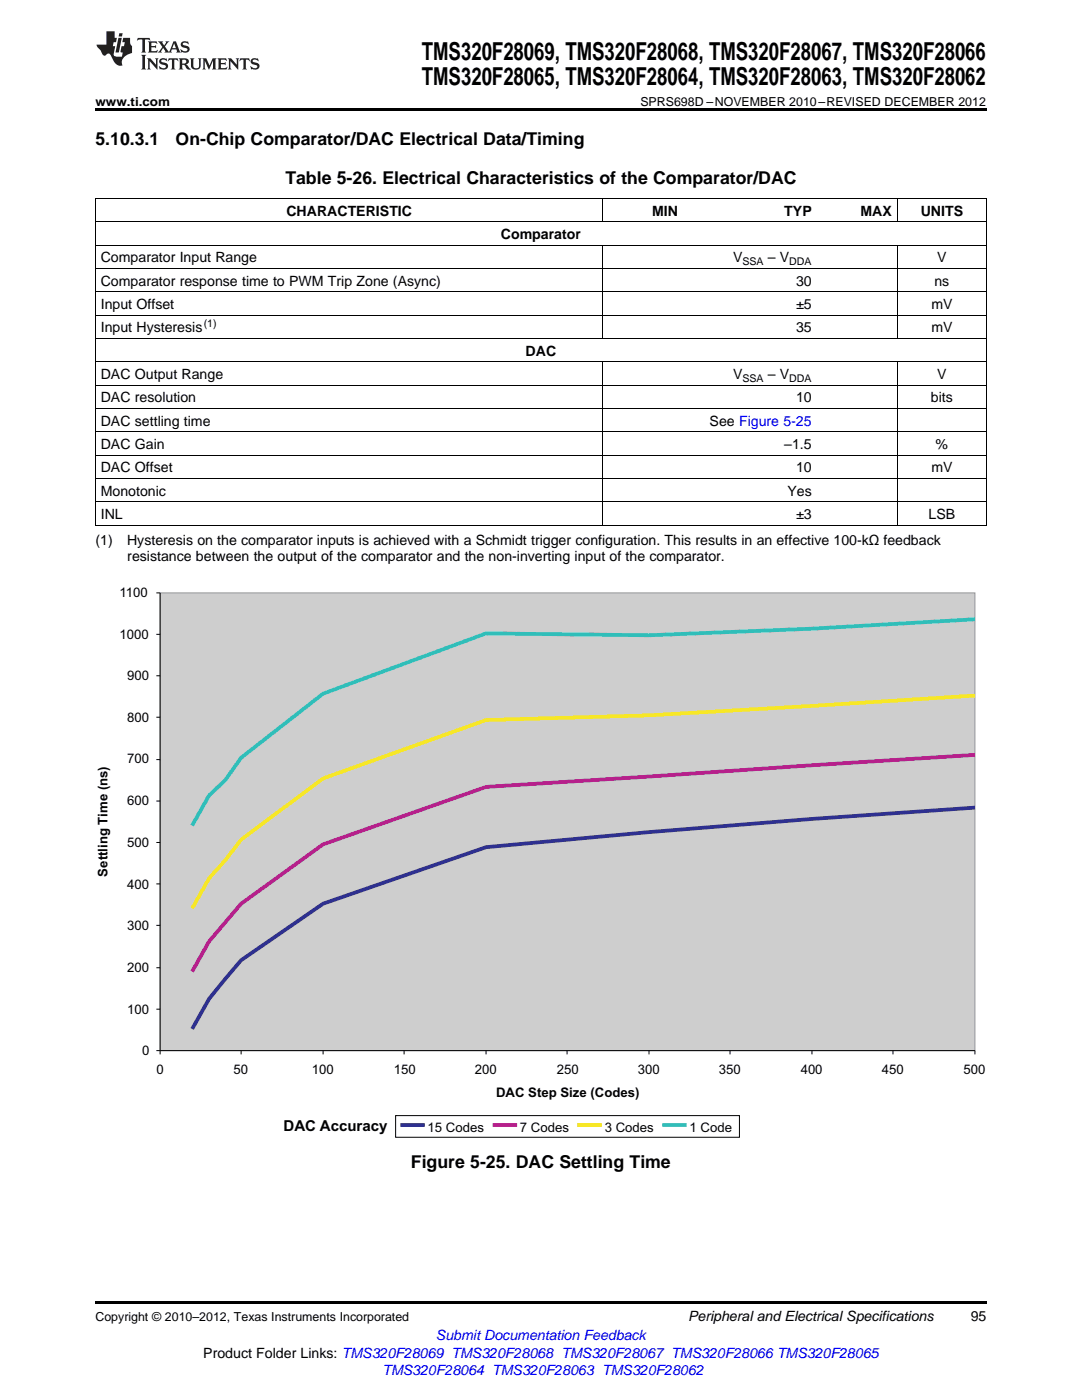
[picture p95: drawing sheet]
<svg xmlns="http://www.w3.org/2000/svg" width="216mm" height="279mm" viewBox="0 0 216 279" stroke-linecap="round" stroke-linejoin="round" font-family="sans-serif">
<defs><g id="words">
<g font-size="4.9">
<text x="84.2" y="12">TMS320F28069, TMS320F28068, TMS320F28067, TMS320F28066</text>
<text x="84.2" y="16.9">TMS320F28065, TMS320F28064, TMS320F28063, TMS320F28062</text>
</g>
<g font-size="3.5">
<text x="19" y="28.9">5.10.3.1</text>
<text x="35" y="28.9">On-Chip Comparator/DAC Electrical Data/Timing</text>
<text x="56.9" y="36.7">Table 5-26. Electrical Characteristics of the Comparator/DAC</text>
<text x="82" y="233.1">Figure 5-25. DAC Settling Time</text>
</g>
<text font-size="3" fill="#010202" x="56.6" y="225.8">DAC Accuracy</text>
<g font-size="2.8">
<text x="57.1" y="43">CHARACTERISTIC</text>
<text x="99.9" y="47.7">Comparator</text>
<text x="130.1" y="43">MIN</text>
<text x="156.5" y="43">TYP</text>
<text x="171.7" y="43">MAX</text>
<text x="183.7" y="43">UNITS</text>
<text x="20.1" y="52.4">Comparator Input Range</text>
<text x="146.3" y="52.4">V</text>
<text x="153.2" y="52.4">– V</text>
<text x="187" y="52.4">V</text>
<text x="20.1" y="57">Comparator response time to PWM Trip Zone (Async)</text>
<text x="158.9" y="57">30</text>
<text x="186.4" y="57">ns</text>
<text x="20.1" y="61.7">Input Offset</text>
<text x="158.9" y="61.7">±5</text>
<text x="185.8" y="61.7">mV</text>
<text x="20.1" y="66.3">Input Hysteresis</text>
<text x="104.9" y="71">DAC</text>
<text x="158.9" y="66.3">35</text>
<text x="185.8" y="66.3">mV</text>
<text x="20.1" y="75.6">DAC Output Range</text>
<text x="146.3" y="75.6">V</text>
<text x="153.2" y="75.6">– V</text>
<text x="187" y="75.6">V</text>
<text x="20.1" y="80.3">DAC resolution</text>
<text x="158.9" y="80.3">10</text>
<text x="185.7" y="80.3">bits</text>
<text x="20.1" y="84.9">DAC settling time</text>
<text x="20.1" y="89.6">DAC Gain</text>
<text x="141.6" y="84.9">See Figure 5-25</text>
<text x="156.5" y="89.6">–1.5</text>
<text x="186.7" y="89.6">%</text>
<text x="20.1" y="94.3">DAC Offset</text>
<text x="158.9" y="94.3">10</text>
<text x="185.8" y="94.3">mV</text>
<text x="20.1" y="98.9">Monotonic</text>
<text x="157.1" y="98.9">Yes</text>
<text x="20.1" y="103.6">INL</text>
<text x="158.9" y="103.6">±3</text>
<text x="185.3" y="103.6">LSB</text>
<text x="19" y="108.7">(1)</text>
<text x="25.4" y="108.7">Hysteresis on the comparator inputs is achieved with a Schmidt trigger configuration. This results in an effective 100-kΩ feedback</text>
<text x="25.4" y="111.9">resistance between the output of the comparator and the non-inverting input of the comparator.</text>
<text x="137.3" y="263.6">Peripheral and Electrical Specifications</text>
<text x="193.7" y="263.6">95</text>
<text x="40.6" y="270.9">Product Folder Links: TMS320F28069 TMS320F28068 TMS320F28067 TMS320F28066 TMS320F28065</text>
</g>
<g font-size="2.8" fill="#00f">
<text x="87" y="267.4">Submit Documentation Feedback</text>
<text x="76.3" y="274.5">TMS320F28064 TMS320F28063 TMS320F28062</text>
</g>
<g font-size="2.6" fill="#010202">
<text x="23.9" y="119.1">1100</text>
<text x="23.9" y="127.5">1000</text>
<text x="25.4" y="135.8">900</text>
<text x="25.4" y="144.1">800</text>
<text x="25.4" y="152.3">700</text>
<text x="25.4" y="160.6">600</text>
<text x="25.4" y="169.1">500</text>
<text x="21.4" y="174.9" transform="rotate(-90 21.4 174.9)">Settling Time (ns)</text>
<text x="25.4" y="177.3">400</text>
<text x="25.4" y="185.6">300</text>
<text x="25.4" y="193.9">200</text>
<text x="25.4" y="202.3">100</text>
<text x="28.4" y="210.6">0</text>
<text x="31.2" y="214.4">0</text>
<text x="46.6" y="214.4">50</text>
<text x="62.2" y="214.4">100</text>
<text x="78.6" y="214.4">150</text>
<text x="94.7" y="214.4">200</text>
<text x="111.1" y="214.4">250</text>
<text x="127.2" y="214.4">300</text>
<text x="143.4" y="214.4">350</text>
<text x="159.8" y="214.4">400</text>
<text x="175.9" y="214.4">450</text>
<text x="192.3" y="214.4">500</text>
<text x="99" y="218.9">DAC Step Size (Codes)</text>
<text x="85.3" y="225.8">15 Codes</text>
<text x="103.8" y="225.8">7 Codes</text>
<text x="120.7" y="225.8">3 Codes</text>
<text x="137.6" y="225.8">1 Code</text>
</g>
<g font-size="2.5">
<text x="19" y="21.1">www.ti.com</text>
<text x="127.8" y="21.1">SPRS698D –NOVEMBER 2010–REVISED DECEMBER 2012</text>
<text x="19" y="263.6">Copyright © 2010–2012, Texas Instruments Incorporated</text>
</g>
<g font-size="2.1">
<text x="148.1" y="52.9">SSA</text>
<text x="157.5" y="52.9">DDA</text>
<text x="40.7" y="65.2">(1)</text>
<text x="148.1" y="76.2">SSA</text>
<text x="157.5" y="76.2">DDA</text>
</g>
</g></defs>
<path d="M19 259.7h177.8v.5h-177.8z" fill="#000"/>
<path d="M32 118.3h162.5v91.4h-162.5z" fill-rule="evenodd" fill="#cecece"/>
<path d="M32 118.3h162.5v91.4h-162.5z" fill="none" stroke="#929495" stroke-width=".2"/>
<g fill="none" stroke="#010202" stroke-width=".2">
<path d="M31.2 118.3h.8v92.1M31.2 134.9h.8M31.2 126.6h.8M31.2 159.9h.8M31.2 151.6h.8M31.2 143.1h.8M31.2 176.4h.8M31.2 168.1h.8M31.2 193.1h.8M31.2 184.7h.8M31.2 209.7h163.3v.7M31.2 201.4h.8"/>
<path d="M48.1 209.7v.7M64.5 209.7v.7M80.6 209.7v.7M97 209.7v.7M113.1 209.7v.7M129.5 209.7v.7M145.7 209.7v.7M162 209.7v.7M178.2 209.7v.7"/>
</g>
<path d="M194.5 161.2l-32.5 2.2-32.5 2.7-32.5 3-32.5 11.3-16.4 11.2-6.4 7.7-3.4 6.1" fill="none" stroke="#2e3090" stroke-width=".75" stroke-linecap="butt"/>
<path d="M194.5 150.7l-97.5 6.3-32.5 11.5-16.4 11.9-6.4 7.5-3.4 6" fill="none" stroke="#b6208b" stroke-width=".75" stroke-linecap="butt"/>
<path d="M194.5 138.8l-65 4-32.5 .9-32.5 11.7-16.4 12.2-3.2 4.1-3.2 3.6-3.4 6" fill="none" stroke="#f7e726" stroke-width=".75" stroke-linecap="butt"/>
<path d="M194.5 123.6l-32.5 1.9-32.5 1.3-32.5-.4-32.5 12-16.4 12.8-3.2 4.5-3.2 3-3.4 6.1" fill="none" stroke="#30beb9" stroke-width=".75" stroke-linecap="butt"/>
<path d="M78.9 222.6h68.6v4.4h-68.6z" fill-rule="evenodd" fill="#fff"/>
<path d="M78.9 222.6h68.6v4.4h-68.6z" fill="none" stroke="#010202" stroke-width=".2"/>
<path d="M79.9 224.5h4.9" fill="none" stroke="#2e3090" stroke-width=".75" stroke-linecap="butt"/>
<path d="M98.3 224.5h4.9" fill="none" stroke="#b6208b" stroke-width=".75" stroke-linecap="butt"/>
<path d="M115.2 224.5h4.9" fill="none" stroke="#f7e726" stroke-width=".75" stroke-linecap="butt"/>
<path d="M132.1 224.5h4.9" fill="none" stroke="#30beb9" stroke-width=".75" stroke-linecap="butt"/>
<g fill="none" stroke="#000" stroke-width=".2">
<path d="M19 39.6h177.8M19.1 39.7v65.1M120.3 39.7v4.6M179 39.7v4.6M196.8 39.7v65.1M19 58.2h177.8M19 53.6h177.8M19 48.9h177.8M19 44.3h177.8M120.3 49v18.6M179 49v18.6M19 76.9h177.8"/>
<path d="M19 72.2h177.8M19 67.5h177.8M19 62.9h177.8M120.3 72.2v32.6M179 72.2v32.6M19 95.5h177.8M19 90.8h177.8M19 86.2h177.8M19 81.5h177.8M19 104.8h177.8M19 100.1h177.8"/>
</g>
<path d="M19 21.6h177.8v.6h-177.8z" fill="#000"/>
<g fill="#231f20">
<path d="M27.5 7.6l-.1 .5 .4-.2h.6v.1v2.1l-.2 .4h1l-.3-.4v-2.1l.1-.1h.5l.5 .2-.2-.5zM29.5 8.3l.2 .3v1.5l-.2 .4h1.8l.2-.6a1.04 1.04 0 0 1-1.3 .2v-.7h.6l.3 .2v-.6l-.3 .2h-.6v-.6l.8-.1 .4 .3-.2-.5zM31.5 8.3l.9 1.1-.9 1.1h.8l-.2-.2 .5-.7 .4 .7-.2 .2h1.5l-.1-.2 .1-.4h.9l.1 .4-.2 .2h1l-.3-.3-.7-1.9h-.5l-.9 2-.8-1 .9-1h-.8l.1 .3-.3 .5-.4-.6 .2-.2zM34.7 8.6l.4 1h-.7zM36.3 8.4a.63 .63 0 0 0-.2 .7 .63 .63 0 0 0 .6 .4l.6 .2 .1 .2a.75 .75 0 0 1-.7 .4 .75 .75 0 0 1-.6-.5l.1 .7 .1-.1a1.11 1.11 0 0 0 1.5-.6 1.13 1.13 0 0 0-1.2-.8l-.1-.4a1.04 1.04 0 0 1 1.2 .2l-.2-.5-.1 .1-.5-.2zM28.2 10.9l.2 .4v2.2l-.2 .4h1l-.3-.4v-2.2l.3-.4zM29.3 11.6l.3 .4v1.5l-.3 .4h.8l-.2-.4v-1.3l1.5 1.7v-1.9l.2-.4h-.7l.2 .4v.9l-1.1-1.3zM32 11.8a.62 .62 0 0 0-.2 .7 .62 .62 0 0 0 .6 .4l.6 .1 .1 .3a.76 .76 0 0 1-.7 .3 .76 .76 0 0 1-.6-.4l.1 .7 .1-.1a1.11 1.11 0 0 0 1.5-.6 1.13 1.13 0 0 0-1.2-.8l-.1-.4a1.04 1.04 0 0 1 1.2 .2l-.2-.6-.1 .1-.5-.1zM33.7 11.6l-.2 .6a.61 .61 0 0 1 .8-.3v1.6l-.2 .4h.9l-.2-.4v-1.6a.63 .63 0 0 1 .8 .3l-.2-.6zM35.6 11.6l.3 .4v1.5l-.3 .4h1l-.2-.2v-.8l.5 .2a.76 .76 0 0 0 1.2 .7l-1-1a.58 .58 0 0 0 .6-.5 .58 .58 0 0 0-.5-.6zM36.4 11.9h.1a.45 .45 0 0 1 .5 .1 .45 .45 0 0 1 .1 .5l-.7 .2zM37.9 11.6l.2 .2a2.17 2.17 0 0 0 .3 1.9 .99 .99 0 0 0 1.6-.6v-1.1l.2-.4h-.7l.2 .2a1.92 1.92 0 0 1-.2 1.8 .6 .6 0 0 1-.9-.5v-1.1l.2-.4zM40.4 11.6l.2 .4v1.5l-.2 .4h.7l-.2-.4v-1.4l.8 1.8 .8-1.8v1.4l-.2 .4h.9l-.2-.4v-1.5l.2-.4h-.8l-.6 1.5-.6-1.5zM43.4 11.6l.2 .4v1.5l-.2 .4h1.8l.2-.6a1.04 1.04 0 0 1-1.3 .1v-.6h.5l.4 .2v-.6l-.4 .2h-.5v-.7h.8l.3 .3-.1-.6zM45.5 11.6l.2 .4v1.5l-.2 .4h.7l-.2-.4v-1.3l1.5 1.7v-1.9l.2-.4h-.7l.2 .4v.9l-1.1-1.3zM47.9 11.6l-.1 .6a.61 .61 0 0 1 .8-.3v1.6l-.3 .4h1l-.3-.4 .1-1.6a.63 .63 0 0 1 .7 .3l-.1-.6zM50.2 11.8a.62 .62 0 0 0-.2 .7 .62 .62 0 0 0 .6 .4l.6 .1 .2 .3a.76 .76 0 0 1-.8 .3 .76 .76 0 0 1-.6-.4l.1 .7 .2-.1a1.11 1.11 0 0 0 1.5-.6 1.13 1.13 0 0 0-1.3-.8l-.1-.4a1.04 1.04 0 0 1 1.2 .2l-.1-.6-.2 .1-.5-.1z"/>
<path d="M21.2 6.3v2.6h-1.9l.1 .4 .7 .9a.91 .91 0 0 0 1 .8 .56 .56 0 0 1 .5-.3 .56 .56 0 0 1 .5 .3l.4 .8a1.53 1.53 0 0 0 1.9 1.2 1.54 1.54 0 0 1 1-2.1l.9-.3v-1.4a1.52 1.52 0 0 1-.3-1.6h-1.4l-.2 .8h.5l-.2 .8h-.4l-.2 1v.2l.4 .1-.2 .8a1.93 1.93 0 0 1-1.6-.3l.3-1.8h-.5l.2-.8h.4l.2-.8h-.4v-1.3zM23.6 7.6l-.6 2.9h.7l.6-2.9zM23.8 6.6l-.1 .7h.6l.2-.7z"/>
</g>
<use href="#words"/>
</svg>
